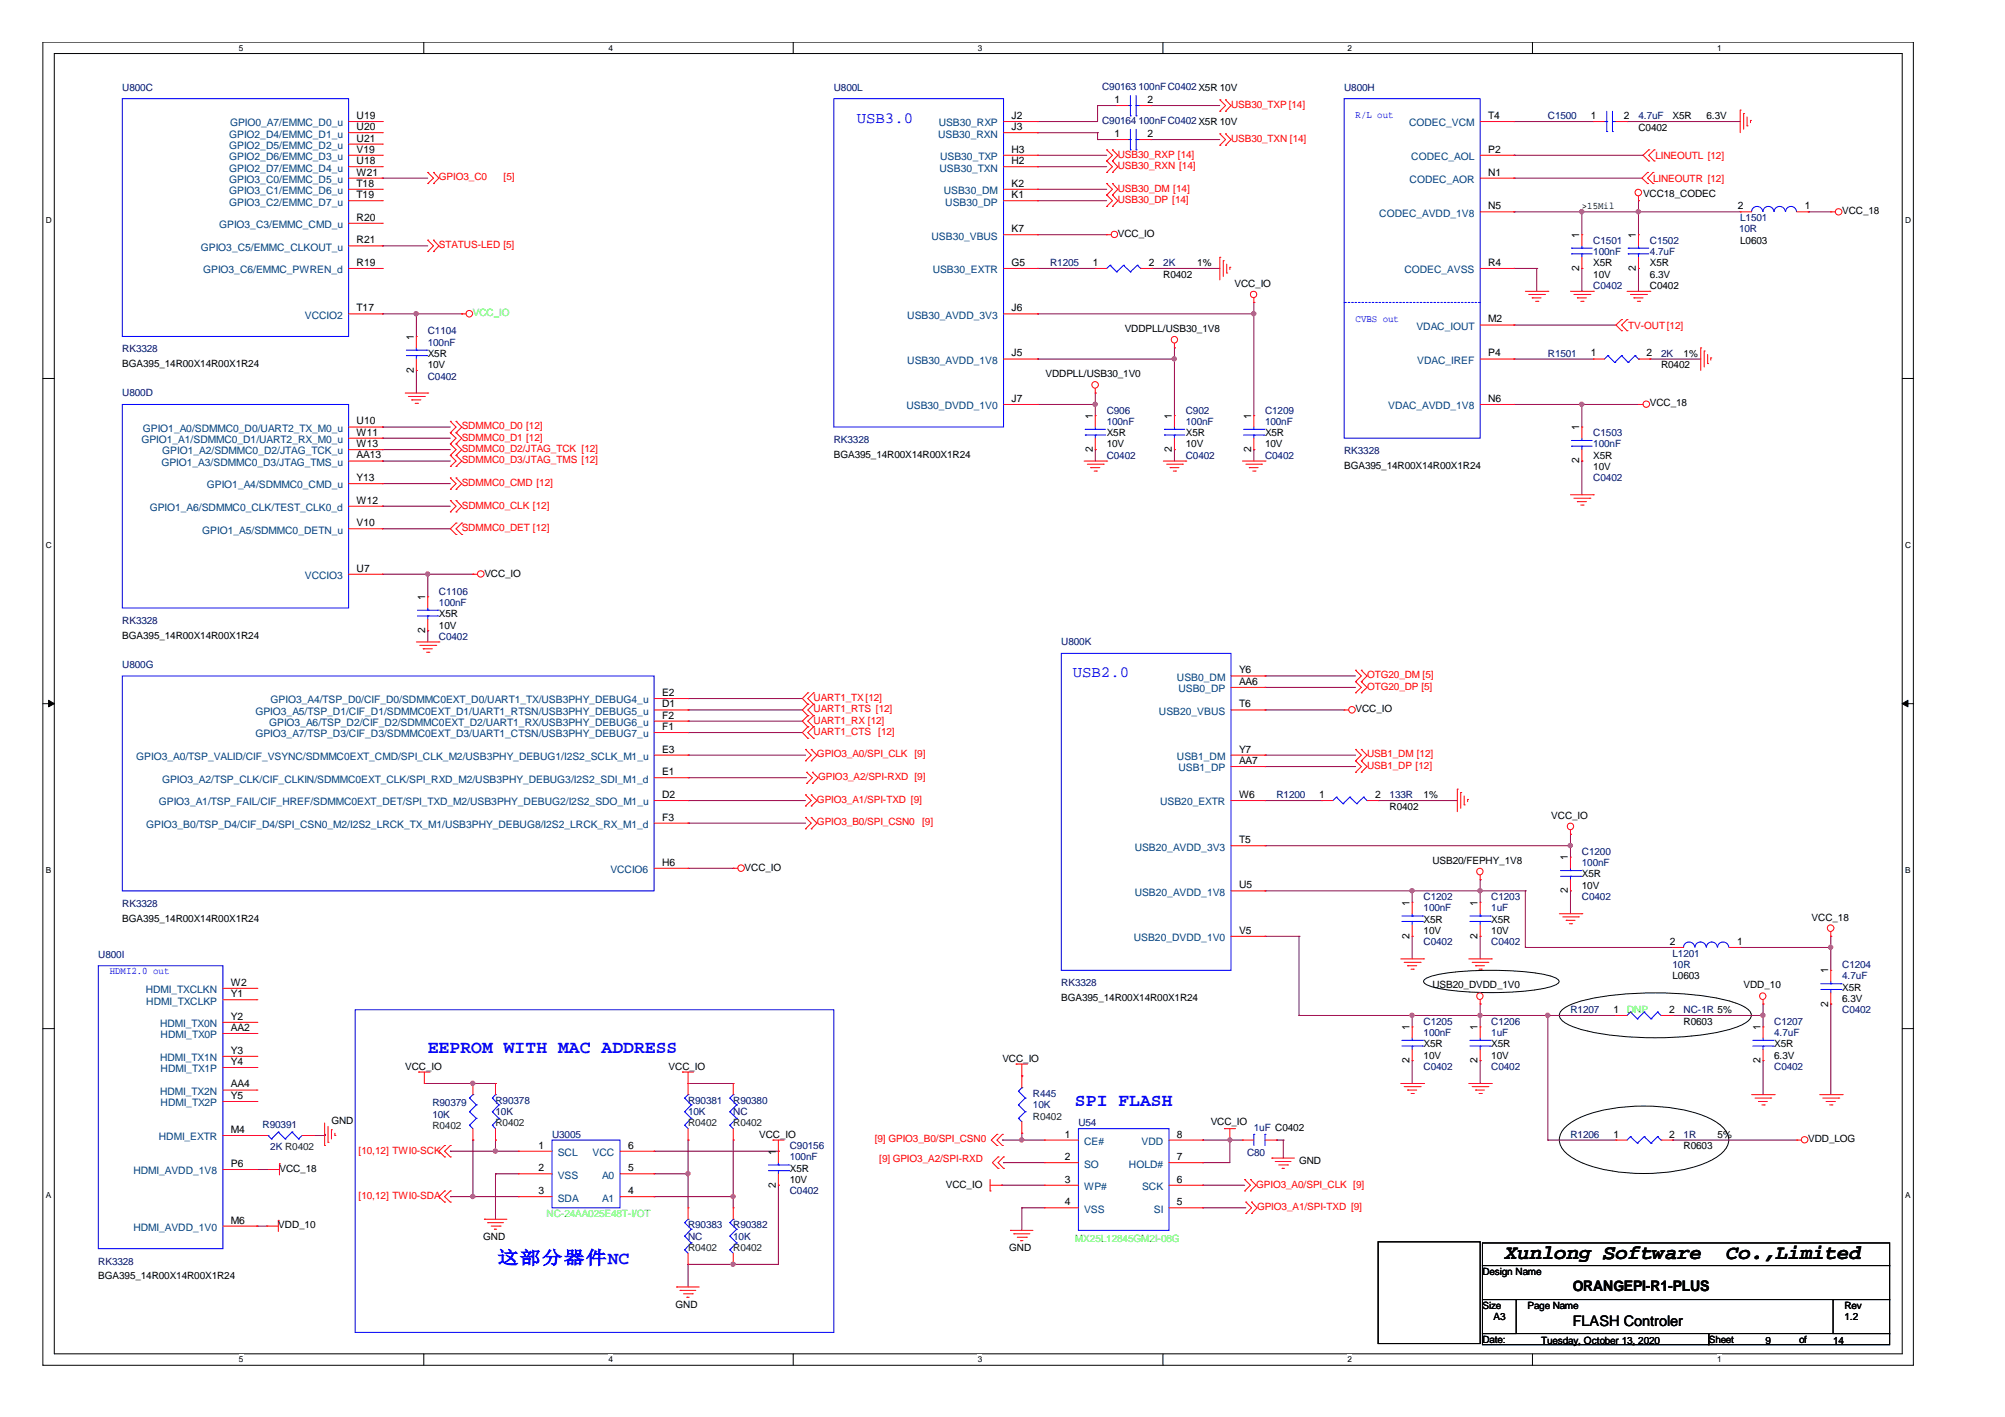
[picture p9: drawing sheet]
<svg xmlns="http://www.w3.org/2000/svg" width="297mm" height="210mm" viewBox="0 0 297 210" stroke-linecap="round" stroke-linejoin="round" font-family="sans-serif">
<defs><g id="words">
<g font-size="3">
<text x="223" y="186.5">Xunlong Software</text>
<text x="255.7" y="186.5">Co.,Limited</text>
</g>
<g font-size="2.7" fill="#00f">
<text x="63.4" y="156">EEPROM WITH MAC ADDRESS</text>
<text x="159.3" y="163.9">SPI FLASH</text>
<text x="73.7" y="187.2">这部分器件NC</text>
</g>
<g font-size="2.3" fill="#00f">
<text x="126.9" y="18.2">USB3.0</text>
<text x="158.9" y="100.3">USB2.0</text>
</g>
<g font-size="2.2">
<text x="233" y="191.2">ORANGEPI-R1-PLUS</text>
<text x="233" y="196.5">FLASH Controler</text>
</g>
<g font-size="1.5" fill="#000080">
<text x="18.1" y="13.5">U800C</text>
<text x="123.5" y="13.5">U800L</text>
<text x="163.3" y="13.3">C90163</text>
<text x="168.7" y="13.3">100nFC0402X5R 10V</text>
<text x="199.1" y="13.5">U800H</text>
<text x="229.3" y="17.7">C1500</text>
<text x="242.7" y="17.7">4.7uF</text>
<text x="163.3" y="18.3">C90164</text>
<text x="168.7" y="18.3">100nFC0402X5R 10V</text>
<text x="257.6" y="34.4">10R</text>
<text x="257.8" y="32.7">L1501</text>
<text x="155.6" y="39.5">R1205</text>
<text x="172.3" y="39.5">2K</text>
<text x="236.1" y="36.1">C1501</text>
<text x="236.1" y="37.8">100nF</text>
<text x="244.4" y="36.1">C1502</text>
<text x="244.4" y="37.8">4.7uF</text>
<text x="236.1" y="42.8">C0402</text>
<text x="18.1" y="52.2">RK3328</text>
<text x="63.4" y="49.5">C1104</text>
<text x="63.4" y="51.2">100nF</text>
<text x="229.3" y="52.9">R1501</text>
<text x="246.1" y="52.9">2K</text>
<text x="18.1" y="58.7">U800D</text>
<text x="63.4" y="56.2">C0402</text>
<text x="123.5" y="65.6">RK3328</text>
<text x="164" y="61.3">C906</text>
<text x="164" y="62.9">100nF</text>
<text x="175.7" y="61.3">C902</text>
<text x="175.7" y="62.9">100nF</text>
<text x="187.4" y="61.3">C1209</text>
<text x="187.4" y="62.9">100nF</text>
<text x="236.1" y="64.6">C1503</text>
<text x="164" y="68">C0402</text>
<text x="175.7" y="68">C0402</text>
<text x="187.4" y="68">C0402</text>
<text x="199.1" y="67.3">RK3328</text>
<text x="236.1" y="66.3">100nF</text>
<text x="236.1" y="71.3">C0402</text>
<text x="65" y="88.1">C1106</text>
<text x="65" y="89.8">100nF</text>
<text x="18.1" y="92.4">RK3328</text>
<text x="65" y="94.8">C0402</text>
<text x="157.2" y="95.6">U800K</text>
<text x="18.1" y="99">U800G</text>
<text x="189.1" y="118.3">R1200</text>
<text x="205.9" y="118.3">133R</text>
<text x="234.4" y="126.6">C1200</text>
<text x="234.4" y="128.3">100nF</text>
<text x="18.1" y="134.3">RK3328</text>
<text x="210.9" y="133.3">C1202</text>
<text x="210.9" y="135">100nF</text>
<text x="220.9" y="133.3">C1203</text>
<text x="220.9" y="135">1uF</text>
<text x="234.4" y="133.3">C0402</text>
<text x="14.6" y="141.9">U800I</text>
<text x="210.9" y="140.1">C0402</text>
<text x="220.9" y="140.1">C0402</text>
<text x="247.8" y="141.7">L1201</text>
<text x="247.8" y="143.4">10R</text>
<text x="272.9" y="143.4">C1204</text>
<text x="157.2" y="146.1">RK3328</text>
<text x="272.9" y="145.1">4.7uF</text>
<text x="210.9" y="151.8">C1205</text>
<text x="210.9" y="153.5">100nF</text>
<text x="220.9" y="151.8">C1206</text>
<text x="220.9" y="153.5">1uF</text>
<text x="232.7" y="150.1">R1207</text>
<text x="249.4" y="150.1">NC-1R 5%</text>
<text x="262.8" y="151.8">C1207</text>
<text x="262.8" y="153.5">4.7uF</text>
<text x="272.9" y="150.1">C0402</text>
<text x="210.9" y="158.5">C0402</text>
<text x="220.9" y="158.5">C0402</text>
<text x="262.8" y="158.5">C0402</text>
<text x="38.9" y="167">R90391</text>
<text x="64.1" y="163.8">R90379</text>
<text x="64.1" y="165.5">10K</text>
<text x="73.4" y="163.5">R90378</text>
<text x="73.4" y="165.2">10K</text>
<text x="101.9" y="163.5">R90381</text>
<text x="101.9" y="165.2">10K</text>
<text x="108.6" y="163.5">R90380</text>
<text x="108.6" y="165.2">NC</text>
<text x="153" y="162.5">R445</text>
<text x="153" y="164.2">10K</text>
<text x="159.8" y="166.8">U54</text>
<text x="185.8" y="167.5">1uF C0402</text>
<text x="40" y="170.4">2K R0402</text>
<text x="81.8" y="168.5">U3005</text>
<text x="117" y="170.2">C90156</text>
<text x="117" y="171.9">100nF</text>
<text x="184.7" y="171.2">C80</text>
<text x="232.7" y="168.5">R1206</text>
<text x="249.4" y="168.5">1R</text>
<text x="117" y="176.9">C0402</text>
<text x="101.9" y="182">R90383</text>
<text x="101.9" y="183.6">NC</text>
<text x="108.6" y="182">R90382</text>
<text x="108.6" y="183.6">10K</text>
<text x="14.6" y="187.3">RK3328</text>
</g>
<g font-size="1.5">
<text x="52.8" y="17.6">U19</text>
<text x="149.9" y="17.6">J2</text>
<text x="165.1" y="15.3">1</text>
<text x="170" y="15.3">2</text>
<text x="220.5" y="17.6">T4</text>
<text x="235.7" y="17.6">1</text>
<text x="240.6" y="17.6">2</text>
<text x="247.8" y="17.7">X5R</text>
<text x="252.8" y="17.7">6.3V</text>
<text x="52.8" y="19.3">U20</text>
<text x="52.8" y="21">U21</text>
<text x="52.8" y="22.6">V19</text>
<text x="149.9" y="19.3">J3</text>
<text x="149.9" y="22.6">H3</text>
<text x="165.1" y="20.3">1</text>
<text x="170" y="20.3">2</text>
<text x="220.5" y="22.6">P2</text>
<text x="242.7" y="19.4">C0402</text>
<text x="52.8" y="24.3">U18</text>
<text x="52.8" y="26">W21</text>
<text x="52.8" y="27.7">T18</text>
<text x="52.8" y="29.4">T19</text>
<text x="149.9" y="24.3">H2</text>
<text x="149.9" y="27.7">K2</text>
<text x="149.9" y="29.4">K1</text>
<text x="220.5" y="26">N1</text>
<text x="243.4" y="29.2">VCC18_CODEC</text>
<text x="52.8" y="32.7">R20</text>
<text x="149.9" y="34.4">K7</text>
<text x="165.6" y="35.1">VCC_IO</text>
<text x="220.5" y="31">N5</text>
<text x="234" y="35.2" transform="rotate(-90 234 35.2)">1</text>
<text x="234.4" y="31">&gt;15Mil</text>
<text x="242.4" y="35.2" transform="rotate(-90 242.4 35.2)">1</text>
<text x="257.5" y="31">2</text>
<text x="267.4" y="31">1</text>
<text x="272.9" y="31.8">VCC_18</text>
<text x="52.8" y="36">R21</text>
<text x="52.8" y="39.4">R19</text>
<text x="149.9" y="39.4">G5</text>
<text x="161.9" y="39.4">1</text>
<text x="170.2" y="39.4">2</text>
<text x="172.3" y="41.1">R0402</text>
<text x="177.4" y="39.5">1%</text>
<text x="220.5" y="39.4">R4</text>
<text x="234" y="40.1" transform="rotate(-90 234 40.1)">2</text>
<text x="236.1" y="39.5">X5R</text>
<text x="236.1" y="41.1">10V</text>
<text x="242.4" y="40.1" transform="rotate(-90 242.4 40.1)">2</text>
<text x="244.4" y="39.5">X5R</text>
<text x="244.4" y="41.1">6.3V</text>
<text x="257.8" y="36.1">L0603</text>
<text x="52.8" y="46.1">T17</text>
<text x="149.9" y="46.1">J6</text>
<text x="182.9" y="42.5">VCC_IO</text>
<text x="220.5" y="47.8">M2</text>
<text x="244.4" y="42.8">C0402</text>
<text x="61.3" y="50.3" transform="rotate(-90 61.3 50.3)">1</text>
<text x="63.4" y="52.9">X5R</text>
<text x="149.9" y="52.8">J5</text>
<text x="166.6" y="49.2">VDDPLL/USB30_1V8</text>
<text x="220.5" y="52.8">P4</text>
<text x="235.7" y="52.8">1</text>
<text x="243.9" y="52.8">2</text>
<text x="249.4" y="52.9">1%</text>
<text x="18.1" y="54.4">BGA395_14R00X14R00X1R24</text>
<text x="61.3" y="55.2" transform="rotate(-90 61.3 55.2)">2</text>
<text x="63.4" y="54.5">10V</text>
<text x="149.9" y="59.5">J7</text>
<text x="154.9" y="55.9">VDDPLL/USB30_1V0</text>
<text x="220.5" y="59.5">N6</text>
<text x="246.1" y="54.5">R0402</text>
<text x="52.8" y="62.9">U10</text>
<text x="52.8" y="64.5">W11</text>
<text x="161.9" y="62.1" transform="rotate(-90 161.9 62.1)">1</text>
<text x="164" y="64.6">X5R</text>
<text x="173.6" y="62.1" transform="rotate(-90 173.6 62.1)">1</text>
<text x="175.7" y="64.6">X5R</text>
<text x="185.4" y="62.1" transform="rotate(-90 185.4 62.1)">1</text>
<text x="187.4" y="64.6">X5R</text>
<text x="234" y="63.7" transform="rotate(-90 234 63.7)">1</text>
<text x="244.4" y="60.1">VCC_18</text>
<text x="52.8" y="71.3">Y13</text>
<text x="52.8" y="66.2">W13</text>
<text x="52.8" y="67.9">AA13</text>
<text x="123.5" y="67.8">BGA395_14R00X14R00X1R24</text>
<text x="161.9" y="66.9" transform="rotate(-90 161.9 66.9)">2</text>
<text x="164" y="66.3">10V</text>
<text x="173.6" y="66.9" transform="rotate(-90 173.6 66.9)">2</text>
<text x="175.7" y="66.3">10V</text>
<text x="185.4" y="66.9" transform="rotate(-90 185.4 66.9)">2</text>
<text x="187.4" y="66.3">10V</text>
<text x="199.1" y="69.5">BGA395_14R00X14R00X1R24</text>
<text x="234" y="68.6" transform="rotate(-90 234 68.6)">2</text>
<text x="236.1" y="68">X5R</text>
<text x="236.1" y="69.7">10V</text>
<text x="52.8" y="74.6">W12</text>
<text x="52.8" y="77.9">V10</text>
<text x="52.8" y="84.7">U7</text>
<text x="63" y="88.9" transform="rotate(-90 63 88.9)">1</text>
<text x="71.8" y="85.4">VCC_IO</text>
<text x="18.1" y="94.6">BGA395_14R00X14R00X1R24</text>
<text x="63" y="93.8" transform="rotate(-90 63 93.8)">2</text>
<text x="65" y="91.4">X5R</text>
<text x="65" y="93.1">10V</text>
<text x="183.6" y="99.8">Y6</text>
<text x="183.6" y="101.4">AA6</text>
<text x="98.1" y="103.1">E2</text>
<text x="98.1" y="104.8">D1</text>
<text x="98.1" y="106.4">F2</text>
<text x="183.6" y="104.8">T6</text>
<text x="200.8" y="105.5">VCC_IO</text>
<text x="98.1" y="108.1">F1</text>
<text x="98.1" y="111.5">E3</text>
<text x="183.6" y="111.5">Y7</text>
<text x="183.6" y="113.2">AA7</text>
<text x="98.1" y="114.8">E1</text>
<text x="98.1" y="118.2">D2</text>
<text x="183.6" y="118.2">W6</text>
<text x="195.5" y="118.2">1</text>
<text x="203.7" y="118.2">2</text>
<text x="205.9" y="119.9">R0402</text>
<text x="210.9" y="118.3">1%</text>
<text x="98.1" y="121.6">F3</text>
<text x="183.6" y="124.9">T5</text>
<text x="229.8" y="121.3">VCC_IO</text>
<text x="98.1" y="128.2">H6</text>
<text x="110.3" y="129">VCC_IO</text>
<text x="183.6" y="131.6">U5</text>
<text x="212.2" y="128">USB20/FEPHY_1V8</text>
<text x="232.3" y="127.4" transform="rotate(-90 232.3 127.4)">1</text>
<text x="234.4" y="130">X5R</text>
<text x="234.4" y="131.7">10V</text>
<text x="18.1" y="136.5">BGA395_14R00X14R00X1R24</text>
<text x="208.8" y="134.2" transform="rotate(-90 208.8 134.2)">1</text>
<text x="210.9" y="136.7">X5R</text>
<text x="218.9" y="134.2" transform="rotate(-90 218.9 134.2)">1</text>
<text x="220.9" y="136.7">X5R</text>
<text x="232.3" y="132.3" transform="rotate(-90 232.3 132.3)">2</text>
<text x="268.4" y="136.4">VCC_18</text>
<text x="183.6" y="138.3">V5</text>
<text x="208.8" y="139" transform="rotate(-90 208.8 139)">2</text>
<text x="210.9" y="138.4">10V</text>
<text x="218.9" y="139" transform="rotate(-90 218.9 139)">2</text>
<text x="220.9" y="138.4">10V</text>
<text x="247.4" y="140">2</text>
<text x="257.3" y="140">1</text>
<text x="34.2" y="146">W2</text>
<text x="34.2" y="147.7">Y1</text>
<text x="157.2" y="148.3">BGA395_14R00X14R00X1R24</text>
<text x="212.2" y="146.4">USB20_DVDD_1V0</text>
<text x="247.8" y="145.1">L0603</text>
<text x="258.3" y="146.4">VDD_10</text>
<text x="270.8" y="149.1" transform="rotate(-90 270.8 149.1)">2</text>
<text x="270.8" y="144.2" transform="rotate(-90 270.8 144.2)">1</text>
<text x="272.9" y="146.7">X5R</text>
<text x="272.9" y="148.4">6.3V</text>
<text x="34.2" y="151.1">Y2</text>
<text x="34.2" y="152.7">AA2</text>
<text x="208.8" y="152.6" transform="rotate(-90 208.8 152.6)">1</text>
<text x="210.9" y="155.1">X5R</text>
<text x="218.9" y="152.6" transform="rotate(-90 218.9 152.6)">1</text>
<text x="220.9" y="155.1">X5R</text>
<text x="239" y="150">1</text>
<text x="247.3" y="150">2</text>
<text x="249.4" y="151.8">R0603</text>
<text x="260.8" y="152.6" transform="rotate(-90 260.8 152.6)">1</text>
<text x="262.8" y="155.1">X5R</text>
<text x="34.2" y="156.1">Y3</text>
<text x="34.2" y="161.1">AA4</text>
<text x="34.2" y="157.7">Y4</text>
<text x="60" y="158.5">VCC_IO</text>
<text x="99.1" y="158.5">VCC_IO</text>
<text x="148.5" y="157.3">VCC_IO</text>
<text x="208.8" y="157.5" transform="rotate(-90 208.8 157.5)">2</text>
<text x="210.9" y="156.8">10V</text>
<text x="218.9" y="157.5" transform="rotate(-90 218.9 157.5)">2</text>
<text x="220.9" y="156.8">10V</text>
<text x="260.8" y="157.5" transform="rotate(-90 260.8 157.5)">2</text>
<text x="262.8" y="156.8">6.3V</text>
<text x="34.2" y="167.8">M4</text>
<text x="34.2" y="162.8">Y5</text>
<text x="49.1" y="166.5">GND</text>
<text x="179.4" y="166.7">VCC_IO</text>
<text x="34.2" y="172.9">P6</text>
<text x="41.4" y="173.6">VCC_18</text>
<text x="79.8" y="170.2">1</text>
<text x="79.8" y="173.5">2</text>
<text x="93" y="173.5">5</text>
<text x="93" y="170.2">6</text>
<text x="112.5" y="168.5">VCC_IO</text>
<text x="114.9" y="171" transform="rotate(-90 114.9 171)">1</text>
<text x="117" y="173.6">X5R</text>
<text x="157.7" y="168.5">1</text>
<text x="157.7" y="171.8">2</text>
<text x="174.4" y="171.8">7</text>
<text x="174.4" y="168.5">8</text>
<text x="192.4" y="172.4">GND</text>
<text x="239" y="168.5">1</text>
<text x="247.3" y="168.5">2</text>
<text x="249.4" y="170.2">R0603</text>
<text x="254.5" y="168.5">5%</text>
<text x="267.9" y="169.2">VDD_LOG</text>
<text x="79.8" y="176.9">3</text>
<text x="93" y="176.9">4</text>
<text x="114.9" y="175.9" transform="rotate(-90 114.9 175.9)">2</text>
<text x="117" y="175.2">10V</text>
<text x="140.1" y="175.9">VCC_IO</text>
<text x="157.7" y="175.2">3</text>
<text x="157.7" y="178.5">4</text>
<text x="174.4" y="178.5">5</text>
<text x="174.4" y="175.2">6</text>
<text x="34.2" y="181.2">M6</text>
<text x="41.2" y="182">VDD_10</text>
<text x="71.6" y="183.6">GND</text>
<text x="149.5" y="185.3">GND</text>
<text x="14.6" y="189.5">BGA395_14R00X14R00X1R24</text>
<text x="219.6" y="188.8">Design Name</text>
<text x="100.1" y="193.7">GND</text>
<text x="219.6" y="193.9">Size</text>
<text x="221.3" y="195.6">A3</text>
<text x="226.3" y="193.9">Page Name</text>
<text x="273.3" y="195.6">1.2</text>
<text x="273.3" y="193.9">Rev</text>
<text x="219.6" y="198.9">Date:</text>
<text x="228.3" y="199.1">Tuesday, October 13, 2020</text>
<text x="253.2" y="198.9">Sheet</text>
<text x="261.5" y="199.1">9</text>
<text x="266.5" y="198.9">of</text>
<text x="271.6" y="199.1">14</text>
</g>
<g font-size="1.5" fill="#f00">
<text x="182.4" y="16">USB30_TXP [14]</text>
<text x="165.6" y="23.4">USB30_RXP [14]</text>
<text x="182.4" y="21">USB30_TXN [14]</text>
<text x="245.2" y="23.6">LINEOUTL [12]</text>
<text x="65" y="26.7">GPIO3_C0</text>
<text x="74.6" y="26.7">[5]</text>
<text x="165.6" y="28.4">USB30_DM [14]</text>
<text x="165.6" y="25">USB30_RXN [14]</text>
<text x="244.9" y="26.9">LINEOUTR [12]</text>
<text x="165.6" y="30.1">USB30_DP [14]</text>
<text x="65" y="36.8">STATUS-LED [5]</text>
<text x="241.2" y="48.7">TV-OUT[12]</text>
<text x="68.4" y="65.3">SDMMC0_D1 [12]</text>
<text x="68.4" y="63.6">SDMMC0_D0 [12]</text>
<text x="68.4" y="72">SDMMC0_CMD [12]</text>
<text x="68.4" y="66.9">SDMMC0_D2/JTAG_TCK [12]</text>
<text x="68.4" y="68.6">SDMMC0_D3/JTAG_TMS [12]</text>
<text x="68.4" y="75.3">SDMMC0_CLK [12]</text>
<text x="68.4" y="78.7">SDMMC0_DET [12]</text>
<text x="202.5" y="100.5">OTG20_DM [5]</text>
<text x="120.5" y="103.8">UART1_TX[12]</text>
<text x="120.5" y="107.2">UART1_RX [12]</text>
<text x="120.5" y="105.5">UART1_RTS [12]</text>
<text x="202.5" y="102.2">OTG20_DP [5]</text>
<text x="120.5" y="108.9">UART1_CTS</text>
<text x="121" y="112.2">GPIO3_A0/SPI_CLK [9]</text>
<text x="130.1" y="108.9">[12]</text>
<text x="202.5" y="112.2">USB1_DM [12]</text>
<text x="202.5" y="113.9">USB1_DP [12]</text>
<text x="121" y="118.9">GPIO3_A1/SPI-TXD [9]</text>
<text x="121.2" y="115.6">GPIO3_A2/SPI-RXD [9]</text>
<text x="121" y="122.3">GPIO3_B0/SPI_CSN0</text>
<text x="136.6" y="122.3">[9]</text>
<text x="53.1" y="170.9">[10,12] TWI0-SCK</text>
<text x="129.6" y="169.2">[9] GPIO3_B0/SPI_CSN0</text>
<text x="130.3" y="172.1">[9] GPIO3_A2/SPI-RXD</text>
<text x="53.1" y="177.6">[10,12] TWI0-SDA</text>
<text x="186.1" y="175.9">GPIO3_A0/SPI_CLK [9]</text>
<text x="186.2" y="179.3">GPIO3_A1/SPI-TXD [9]</text>
</g>
<g font-size="1.5" fill="#00f">
<text x="200.8" y="17.5">R/L out</text>
<text x="200.8" y="47.7">CVBS out</text>
<text x="16.3" y="144.3">HDMI2.0 out</text>
</g>
<g font-size="1.5" fill="#004080">
<text x="34" y="20.4">GPIO2_D4/EMMC_D1_u</text>
<text x="34" y="22.1">GPIO2_D5/EMMC_D2_u</text>
<text x="34" y="23.7">GPIO2_D6/EMMC_D3_u</text>
<text x="34.1" y="18.7">GPIO0_A7/EMMC_D0_u</text>
<text x="139" y="20.4">USB30_RXN</text>
<text x="139.1" y="18.7">USB30_RXP</text>
<text x="139.3" y="23.7">USB30_TXP</text>
<text x="208.7" y="18.7">CODEC_VCM</text>
<text x="209.1" y="23.7">CODEC_AOL</text>
<text x="34" y="25.4">GPIO2_D7/EMMC_D4_u</text>
<text x="34" y="27.1">GPIO3_C0/EMMC_D5_u</text>
<text x="34" y="28.8">GPIO3_C1/EMMC_D6_u</text>
<text x="139.2" y="25.4">USB30_TXN</text>
<text x="139.8" y="28.8">USB30_DM</text>
<text x="208.8" y="27.1">CODEC_AOR</text>
<text x="32.5" y="33.8">GPIO3_C3/EMMC_CMD_u</text>
<text x="34" y="30.5">GPIO3_C2/EMMC_D7_u</text>
<text x="138" y="35.5">USB30_VBUS</text>
<text x="140" y="30.5">USB30_DP</text>
<text x="204.3" y="32.1">CODEC_AVDD_1V8</text>
<text x="29.8" y="37.1">GPIO3_C5/EMMC_CLKOUT_u</text>
<text x="30.1" y="40.5">GPIO3_C6/EMMC_PWREN_d</text>
<text x="138.2" y="40.5">USB30_EXTR</text>
<text x="208.1" y="40.5">CODEC_AVSS</text>
<text x="45.2" y="47.2">VCCIO2</text>
<text x="134.4" y="47.2">USB30_AVDD_3V3</text>
<text x="134.4" y="53.9">USB30_AVDD_1V8</text>
<text x="209.8" y="48.9">VDAC_IOUT</text>
<text x="210" y="53.9">VDAC_IREF</text>
<text x="21" y="65.6">GPIO1_A1/SDMMC0_D1/UART2_RX_M0_u</text>
<text x="21.2" y="64">GPIO1_A0/SDMMC0_D0/UART2_TX_M0_u</text>
<text x="134.3" y="60.6">USB30_DVDD_1V0</text>
<text x="205.7" y="60.6">VDAC_AVDD_1V8</text>
<text x="23.9" y="69">GPIO1_A3/SDMMC0_D3/JTAG_TMS_u</text>
<text x="24" y="67.3">GPIO1_A2/SDMMC0_D2/JTAG_TCK_u</text>
<text x="22.2" y="75.7">GPIO1_A6/SDMMC0_CLK/TEST_CLK0_d</text>
<text x="30.6" y="72.4">GPIO1_A4/SDMMC0_CMD_u</text>
<text x="30" y="79.1">GPIO1_A5/SDMMC0_DETN_u</text>
<text x="45.2" y="85.8">VCCIO3</text>
<text x="174.4" y="100.9">USB0_DM</text>
<text x="37.8" y="105.9">GPIO3_A5/TSP_D1/CIF_D1/SDMMC0EXT_D1/UART1_RTSN/USB3PHY_DEBUG5_u</text>
<text x="39.9" y="107.5">GPIO3_A6/TSP_D2/CIF_D2/SDMMC0EXT_D2/UART1_RX/USB3PHY_DEBUG6_u</text>
<text x="40.1" y="104.2">GPIO3_A4/TSP_D0/CIF_D0/SDMMC0EXT_D0/UART1_TX/USB3PHY_DEBUG4_u</text>
<text x="171.7" y="105.9">USB20_VBUS</text>
<text x="174.6" y="102.5">USB0_DP</text>
<text x="20.2" y="112.6">GPIO3_A0/TSP_VALID/CIF_VSYNC/SDMMC0EXT_CMD/SPI_CLK_M2/USB3PHY_DEBUG1/I2S2_SCLK_M1_u</text>
<text x="37.8" y="109.2">GPIO3_A7/TSP_D3/CIF_D3/SDMMC0EXT_D3/UART1_CTSN/USB3PHY_DEBUG7_u</text>
<text x="174.4" y="112.6">USB1_DM</text>
<text x="23.5" y="119.3">GPIO3_A1/TSP_FAIL/CIF_HREF/SDMMC0EXT_DET/SPI_TXD_M2/USB3PHY_DEBUG2/I2S2_SDO_M1_u</text>
<text x="24" y="115.9">GPIO3_A2/TSP_CLK/CIF_CLKIN/SDMMC0EXT_CLK/SPI_RXD_M2/USB3PHY_DEBUG3/I2S2_SDI_M1_d</text>
<text x="171.9" y="119.3">USB20_EXTR</text>
<text x="174.6" y="114.3">USB1_DP</text>
<text x="21.7" y="122.7">GPIO3_B0/TSP_D4/CIF_D4/SPI_CSN0_M2/I2S2_LRCK_TX_M1/USB3PHY_DEBUG8/I2S2_LRCK_RX_M1_d</text>
<text x="168.1" y="126">USB20_AVDD_3V3</text>
<text x="90.4" y="129.3">VCCIO6</text>
<text x="168.1" y="132.7">USB20_AVDD_1V8</text>
<text x="168" y="139.4">USB20_DVDD_1V0</text>
<text x="21.6" y="147.1">HDMI_TXCLKN</text>
<text x="21.7" y="148.8">HDMI_TXCLKP</text>
<text x="23.7" y="152.2">HDMI_TX0N</text>
<text x="23.8" y="153.8">HDMI_TX0P</text>
<text x="23.7" y="157.2">HDMI_TX1N</text>
<text x="23.8" y="158.8">HDMI_TX1P</text>
<text x="23.7" y="162.2">HDMI_TX2N</text>
<text x="23.8" y="163.9">HDMI_TX2P</text>
<text x="19.8" y="174">HDMI_AVDD_1V8</text>
<text x="23.5" y="168.9">HDMI_EXTR</text>
<text x="82.6" y="171.3">SCL</text>
<text x="87.8" y="171.3">VCC</text>
<text x="160.6" y="169.6">CE#</text>
<text x="160.6" y="172.9">SO</text>
<text x="167.3" y="172.9">HOLD#</text>
<text x="169.1" y="169.6">VDD</text>
<text x="82.6" y="174.6">VSS</text>
<text x="82.6" y="178">SDA</text>
<text x="89.2" y="178">A1</text>
<text x="89.2" y="174.6">A0</text>
<text x="160.6" y="176.3">WP#</text>
<text x="160.6" y="179.6">VSS</text>
<text x="169.2" y="176.3">SCK</text>
<text x="170.9" y="179.6">SI</text>
<text x="19.8" y="182.3">HDMI_AVDD_1V0</text>
</g>
<g font-size="1.5" fill="#0f0">
<text x="70.1" y="46.8">VCC_IO</text>
<text x="241" y="150.1">DNP</text>
<text x="81" y="180.3">NC-24AA025E48T-I/OT</text>
<text x="159.3" y="184">MX25L12845GM2I-08G</text>
</g>
<g font-size="1.5" fill="#008000">
<text x="64.1" y="167.2">R0402</text>
<text x="73.4" y="166.8">R0402</text>
<text x="101.9" y="166.8">R0402</text>
<text x="108.6" y="166.8">R0402</text>
<text x="153" y="165.9">R0402</text>
<text x="101.9" y="185.3">R0402</text>
<text x="108.6" y="185.3">R0402</text>
</g>
<g font-size="1.2">
<text x="35.4" y="7.5">5</text>
<text x="90.1" y="7.5">4</text>
<text x="144.9" y="7.5">3</text>
<text x="199.6" y="7.5">2</text>
<text x="254.4" y="7.5">1</text>
<text x="6.8" y="33.1">D</text>
<text x="282.2" y="33.1">D</text>
<text x="6.8" y="81.2">C</text>
<text x="282.2" y="81.2">C</text>
<text x="6.8" y="129.4">B</text>
<text x="282.2" y="129.4">B</text>
<text x="6.8" y="177.5">A</text>
<text x="282.2" y="177.5">A</text>
<text x="35.4" y="201.8">5</text>
<text x="90.1" y="201.8">4</text>
<text x="144.9" y="201.8">3</text>
<text x="199.6" y="201.8">2</text>
<text x="254.4" y="201.8">1</text>
</g>
</g></defs>
<path d="M6.3 6.2h277.2v196h-277.2zM8 7.9h273.8v192.6h-273.8z" fill="none" stroke="#000" stroke-width=".15"/>
<g fill="#fff">
<path d="M35.4 6.4h.6v1.4h-.6z"/>
<path d="M35.4 200.7h.6v1.4h-.6z"/>
</g>
<path d="M62.8 6.2v1.7M62.8 200.5v1.7" fill="none" stroke="#000" stroke-width=".15"/>
<g fill="#fff">
<path d="M90.1 6.4h.7v1.4h-.7z"/>
<path d="M90.1 200.7h.7v1.4h-.7z"/>
</g>
<path d="M117.5 6.2v1.7M117.5 200.5v1.7" fill="none" stroke="#000" stroke-width=".15"/>
<g fill="#fff">
<path d="M144.9 6.4h.6v1.4h-.6z"/>
<path d="M144.9 200.7h.6v1.4h-.6z"/>
</g>
<path d="M172.3 6.2v1.7M172.3 200.5v1.7" fill="none" stroke="#000" stroke-width=".15"/>
<g fill="#fff">
<path d="M199.6 6.4h.7v1.4h-.7z"/>
<path d="M199.6 200.7h.7v1.4h-.7z"/>
</g>
<path d="M227 6.2v1.7M227 200.5v1.7" fill="none" stroke="#000" stroke-width=".15"/>
<g fill="#fff">
<path d="M254.4 6.4h.6v1.4h-.6z"/>
<path d="M254.4 200.7h.6v1.4h-.6z"/>
<path d="M6.8 31.9h.8v1.4h-.8z"/>
<path d="M282.2 31.9h.9v1.4h-.9z"/>
<path d="M6.8 80.1h.8v1.4h-.8z"/>
<path d="M282.2 80.1h.9v1.4h-.9z"/>
</g>
<path d="M6.3 56.1h1.7M281.8 56.1h1.7" fill="none" stroke="#000" stroke-width=".15"/>
<g fill="#fff">
<path d="M6.8 128.2h.7v1.4h-.7z"/>
<path d="M282.2 128.2h.8v1.4h-.8z"/>
</g>
<path d="M6.3 104.2h1.7M281.8 104.2h1.7" fill="none" stroke="#000" stroke-width=".15"/>
<g fill="#000" stroke="#000" stroke-width=".15">
<path d="M7.2 103.7l.8 .5-.8 .5z" fill-rule="evenodd"/>
<path d="M281.8 104.2l.9-.5v1z" fill-rule="evenodd"/>
</g>
<g fill="#fff">
<path d="M6.8 176.4h.7v1.4h-.7z"/>
<path d="M282.2 176.4h.8v1.4h-.8z"/>
</g>
<path d="M6.3 152.4h1.7M211 145.1a6.1 6.1 0 0 1 2.8-.9 51 51 0 0 1 15.2 .2l1.5 .5 .3 .2 .2 .3-.2 .2a12 12 0 0 1-5.3 1.2 44 44 0 0 1-13.5-.7l-1-.5-.1-.2zM231.4 149.6a12.4 12.4 0 0 1 5.7-1.9 52.7 52.7 0 0 1 18.8 .5 8 8 0 0 1 3.1 1.4 .98 .98 0 0 1 0 1.6 12.5 12.5 0 0 1-5.6 1.9 51.6 51.6 0 0 1-18.8-.5 7.9 7.9 0 0 1-3.2-1.4 .98 .98 0 0 1 0-1.6zM281.8 152.4h1.7M232 166.9a13.3 13.3 0 0 1 6.7-2.7 28.5 28.5 0 0 1 13.7 1.1 6.1 6.1 0 0 1 3.6 2.9 2.44 2.44 0 0 1-.9 2.6 13.5 13.5 0 0 1-6.7 2.6 28.1 28.1 0 0 1-13.7-1 6.1 6.1 0 0 1-3.6-2.9 2.46 2.46 0 0 1 .9-2.6zM204.2 184h15.1v15h-15.1zM219.6 184.1h60.4v3.4h-60.4zM219.6 187.5h60.4v5h-60.4zM219.6 192.5h5v5h-5zM219.6 197.5h33.6v1.7h-33.6zM253.2 197.5h26.8v1.7h-26.8zM271.6 192.5h8.4v5h-8.4z" fill="none" stroke="#000" stroke-width=".15"/>
<g fill="none" stroke="#00f" stroke-width=".15">
<path d="M18.1 14.6h33.5v35.2h-33.5zM123.5 14.6h25.2v48.7h-25.2zM167.1 15.6h.4M167.5 15.6h.1M167.5 17.2h.1M167.5 14.2v3M167.5 19.1v3.1M168.3 17.2h.1M168.3 15.6h.1M168.3 14.2v3M168.3 19.1v3.1M168.3 15.6h.5"/>
<path d="M199.1 14.6h20.2v50.3h-20.2zM237.7 18h.3M238 18h.1M238 19.5h.1M238 16.5v3M238.9 19.5h.1M238.9 18h.1M238.9 18h.5M238.9 16.5v3M164.5 39.3h.1M164.5 39.3l-.5 .5M164.5 39.3l.9 1"/>
<path d="M166.5 39.3h.1M166.5 39.3l-1.1 1M166.5 39.3l1 1M167.1 20.7h.4M167.5 20.7h.1M167.5 22.2h.1M168.3 22.2h.1M168.3 20.7h.1M168.3 20.7h.5M168.5 39.3h.1M168.5 39.3l-1 1M168.5 39.3l.5 .5"/>
<path d="M169 39.8h.1M232.8 37.6h.1M232.8 36.8h.1M232.8 37.6h3.1M232.8 36.8h3.1M234.4 36.8h.1M234.4 37.6h.1M234.4 36.4v.4M234.4 37.6v.5M241.2 37.6h.1M241.2 36.8h.1M241.2 37.6h3.1"/>
<path d="M241.2 36.8h3.1M242.7 36.8h.1M242.7 37.6h.1M242.7 36.4v.4M242.7 37.6v.5M259.5 31.3a.83 .83 0 0 1 .8-.7 .83 .83 0 0 1 .9 .7M261.2 31.3a.81 .81 0 0 1 .8-.7 .81 .81 0 0 1 .8 .7M262.8 31.3a.83 .83 0 0 1 .9-.7 .83 .83 0 0 1 .8 .7M264.5 31.3a.81 .81 0 0 1 .8-.7 .81 .81 0 0 1 .8 .7M18.1 59.9h33.5v30.2h-33.5zM60.2 52.7h3M60.2 51.9h3"/>
<path d="M61.7 51.9h.1M61.7 52.7h.1M61.7 51.5v.4M61.7 52.7v.5M63.2 52.7h.1M63.2 51.9h.1M165.4 40.3h.1M167.5 40.3h.1M238.2 52.7h.1M238.2 52.7l-.5 .5M238.2 52.7l1 1M239.2 53.7h.1"/>
<path d="M240.2 52.7h.1M240.2 52.7l-1 1M240.2 52.7l1 1M241.2 53.7h.1M242.2 52.7h.1M242.2 52.7l-1 1M242.2 52.7l.5 .5M242.7 53.2h.1M160.8 64.4h.1M160.8 63.6h.1M160.8 64.4h3M160.8 63.6h3"/>
<path d="M162.3 63.6h.1M162.3 64.4h.1M162.3 63.3v.3M162.3 64.4v.5M172.5 64.4h.1M172.5 63.6h.1M172.5 64.4h3M172.5 63.6h3M174 63.6h.1M174 64.4h.1M174 63.3v.3M174 64.4v.5"/>
<path d="M184.2 64.4h3M184.2 63.6h3M185.8 63.6h.1M185.8 64.4h.1M185.8 63.3v.3M185.8 64.4v.5M187.2 64.4h.1M187.2 63.6h.1M232.8 66.1h.1M232.8 65.2h.1M232.8 66.1h3.1M232.8 65.2h3.1"/>
<path d="M234.4 65.2h.1M234.4 66.1h.1M234.4 64.9v.3M234.4 66.1v.5M61.8 91.2h3.1M61.8 90.4h3.1M63.4 90.4h.1M63.4 91.2h.1M63.4 90.1v.3M63.4 91.2v.6M64.9 91.2h.1M64.9 90.4h.1"/>
<path d="M157.2 96.8h25.2v46.9h-25.2zM18.1 100.1h78.8v31.9h-78.8zM198 118.1h.1M198 118.1l-.5 .5M198 118.1l1 1M199 119.1h.1M200 118.1h.1M200 118.1l-1 1M200 118.1l1 1M201 119.1h.1M202 118.1h.1M202 118.1l-1 1"/>
<path d="M202 118.1l.5 .5M202.5 118.6h.1M207.7 136.5h3M207.7 135.7h3M209.2 135.7h.1M209.2 136.5h.1M209.2 135.4v.3M209.2 136.5v.5M210.7 136.5h.1M210.7 135.7h.1M217.8 136.5h3M217.8 135.7h3"/>
<path d="M219.3 135.7h.1M219.3 136.5h.1M219.3 135.4v.3M219.3 136.5v.5M220.8 136.5h.1M220.8 135.7h.1M231.2 129.8h3M231.2 129h3M232.7 129h.1M232.7 129.8h.1M232.7 128.6v.4M232.7 129.8v.5"/>
<path d="M234.2 129.8h.1M234.2 129h.1M14.6 143.1h18.4v41.9h-18.4zM52.6 149.6h70.9v47.8h-70.9zM207.7 155h3M207.7 154.1h3M209.2 154.1h.1M209.2 155h.1M209.2 153.8v.3M209.2 155v.5M210.7 155h.1M210.7 154.1h.1"/>
<path d="M217.8 155h3M217.8 154.1h3M219.3 154.1h.1M219.3 155h.1M219.3 153.8v.3M219.3 155v.5M220.8 155h.1M220.8 154.1h.1M241.6 149.9h.1M241.6 149.9l-.6 .5M241.6 149.9l1 1M242.6 150.9h.1"/>
<path d="M243.6 149.9h.1M243.6 149.9l-1 1M243.6 149.9l1 1M244.6 150.9h.1M245.6 149.9h.1M245.6 149.9l-1 1M245.6 149.9l.5 .5M246.1 150.4h.1M249.4 140.3a.83 .83 0 0 1 .9-.8 .83 .83 0 0 1 .8 .8M251.1 140.3a.83 .83 0 0 1 .8-.8 .83 .83 0 0 1 .9 .8M252.8 140.3a.81 .81 0 0 1 .8-.8 .81 .81 0 0 1 .8 .8M254.5 140.3a.83 .83 0 0 1 .8-.8 .83 .83 0 0 1 .8 .8"/>
<path d="M259.7 155h3M259.7 154.1h3M261.2 154.1h.1M261.2 155h.1M261.2 153.8v.3M261.2 155v.5M262.7 155h.1M262.7 154.1h.1M269.7 146.6h3.1M269.7 145.7h3.1M271.2 145.7h.1M271.2 146.6h.1"/>
<path d="M271.2 145.4v.3M271.2 146.6v.5M272.8 146.6h.1M272.8 145.7h.1M39.7 168.2h.1M39.7 168.2l.5 .5M40.2 168.7h.1M41.2 167.7h.1M41.2 167.7l1 1M41.2 167.7l-1 1M42.2 168.7h.1M43.3 167.7h.1"/>
<path d="M43.3 167.7l.9 1M43.3 167.7l-1.1 1M44.2 168.7h.1M44.7 168.2l-.5 .5M69.6 166.7h.1M69.6 164.7h.1M69.6 162.7h.1M69.6 166.7l.5 .5M69.6 164.7l1 1M69.6 162.7l1 1M70.1 162.2h.1M70.1 162.2l-.5 .5"/>
<path d="M70.6 165.7h.1M70.6 163.7h.1M70.6 165.7l-1 1M70.6 163.7l-1 1M72.9 166.7h.1M72.9 164.7h.1M72.9 162.7h.1M72.9 166.7l.5 .5M72.9 164.7l1 1M72.9 162.7l1 1M73.4 162.2h.1M73.4 162.2l-.5 .5"/>
<path d="M73.9 165.7h.1M73.9 163.7h.1M73.9 165.7l-1 1M73.9 163.7l-1 1M81.8 168.9h10.1v10h-10.1zM101.4 166.7h.1M101.4 164.7h.1M101.4 162.7h.1M101.4 166.7l.5 .5M101.4 164.7l1 1M101.4 162.7l1 1M101.9 162.2h.1"/>
<path d="M101.9 162.2l-.5 .5M102.4 165.7h.1M102.4 163.7h.1M102.4 165.7l-1 1M102.4 163.7l-1 1M108.1 166.7h.1M108.1 164.7h.1M108.1 162.7h.1M108.1 166.7l.5 .5M108.1 164.7l1 1M108.1 162.7l1 1M108.6 162.2h.1"/>
<path d="M108.6 162.2l-.5 .5M109.1 165.7h.1M109.1 163.7h.1M109.1 165.7l-1 1M109.1 163.7l-1 1M113.8 173.4h3M113.8 172.6h3M115.3 172.6h.1M115.3 173.4h.1M115.3 172.2v.4M115.3 173.4v.5M116.8 173.4h.1"/>
<path d="M116.8 172.6h.1M150.9 165.7h.1M150.9 163.7h.1M150.9 161.6h.1M150.9 165.7l.5 .5M150.9 163.7l1 1M150.9 161.6l1 1.1M151.4 161.1h.1M151.4 161.1l-.5 .5M151.9 164.7h.1M151.9 162.7h.1M151.9 164.7l-1 1"/>
<path d="M151.9 162.7l-1 1M159.8 167.2h13.4v15.1h-13.4zM185.8 168h.1M185.8 168v1.7M187.4 168h.1M187.4 168v1.7M241.6 168.4h.1M241.6 168.4l-.6 .5M241.6 168.4l1 .9M242.6 169.3h.1M243.6 168.4h.1M243.6 168.4l-1 .9"/>
<path d="M243.6 168.4l1 .9M244.6 169.3h.1M245.6 168.4h.1M245.6 168.4l-1 .9M245.6 168.4l.5 .5M246.1 168.9h.1M101.4 185.1h.1M101.4 183.1h.1M101.4 181.1h.1M101.4 185.1l.5 .5M101.4 183.1l1 1M101.4 181.1l1 1"/>
<path d="M101.9 180.6h.1M101.9 180.6l-.5 .5M102.4 184.1h.1M102.4 182.1h.1M102.4 184.1l-1 1M102.4 182.1l-1 1M108.1 185.1h.1M108.1 183.1h.1M108.1 181.1h.1M108.1 185.1l.5 .5M108.1 183.1l1 1M108.1 181.1l1 1"/>
<path d="M108.6 180.6h.1M108.6 180.6l-.5 .5M109.1 184.1h.1M109.1 182.1h.1M109.1 184.1l-1 1M109.1 182.1l-1 1"/>
</g>
<g fill="none" stroke="#800040" stroke-width=".15">
<path d="M153.7 18h.1M153.7 19.7h.1M153.7 19.7h8.9M162.6 15.6h.1M162.6 19.7h.1M162.6 15.6v2.4h-8.9M162.6 19.7v1M162.6 15.6h2.8M170.5 15.6h.1M170.5 15.6h10.2M224.3 18h.1M224.3 18h11.8"/>
<path d="M241 18h.1M241 18h16.8M56.6 36.4h.1M56.6 26.4h.1M56.6 36.4h6.8M56.6 26.4h6.8M153.7 39.8h.1M153.7 28h.1M153.7 29.7h.1M153.7 34.8h.1M153.7 24.7h.1M153.7 23h.1"/>
<path d="M153.7 39.8h8.6M153.7 28h10.3M153.7 29.7h10.3M153.7 34.8h10.3M153.7 24.7h10.3M153.7 23h10.3M162.6 20.7h.1M162.6 20.7h2.8M170.5 20.7h.1M170.5 20.7h10.2M170.6 39.8h.1M170.6 39.8h10.1"/>
<path d="M224.3 31.4h.1M224.3 39.8h.1M224.3 26.4h.1M224.3 23h.1M224.3 31.4h33.5M224.3 39.8h3.4M224.3 23h19.1M224.3 26.4h18.9M227.7 39.8h.1M227.7 39.8v3.4M234.4 31.4h.1M234.4 39.8h.1"/>
<path d="M234.4 31.4v3.4M234.4 39.8v3.4M242.7 31.4h.1M242.7 39.8h.1M242.7 29.7h.1M242.7 29.7v5.1M242.7 39.8v3.4M267.9 31.4h.1M267.9 31.4h3.3M56.6 46.5h.1M56.6 46.5h11.8M61.7 46.5h.1"/>
<path d="M61.7 54.9h.1M61.7 46.5v3.3M61.7 54.9v3.3M68.4 46.5h.1M153.7 59.9h.1M153.7 53.2h.1M153.7 46.5h.1M153.7 46.5h32.1M153.7 53.2h20.3M153.7 59.9h8.6M162.3 59.9h.1M162.3 58.2h.1"/>
<path d="M162.3 58.2v3.4M174 51.5h.1M174 53.2h.1M174 51.5v10.1M185.8 46.5h.1M185.8 44.8h.1M185.8 44.8v16.8M224.3 53.2h.1M224.3 59.9h.1M224.3 48.1h.1M224.3 53.2h11.8M224.3 59.9h18.4"/>
<path d="M224.3 48.1h15.1M234.4 59.9h.1M234.4 59.9v3.4M244.4 53.2h.1M244.4 53.2h7.6M56.6 75h.1M56.6 71.6h.1M56.6 78.3h.1M56.6 68.3h.1M56.6 66.6h.1M56.6 64.9h.1M56.6 63.3h.1"/>
<path d="M56.6 75h10.1M56.6 71.6h10.1M56.6 78.3h10.1M56.6 68.3h10.1M56.6 66.6h10.1M56.6 64.9h10.1M56.6 63.3h10.1M162.3 66.6h.1M162.3 66.6v1.7M174 66.6h.1M174 66.6v1.7M185.8 66.6h.1"/>
<path d="M185.8 66.6v1.7M234.4 68.3h.1M234.4 68.3v5M56.6 85.1h.1M56.6 85.1h13.5M63.4 93.4h.1M63.4 85.1h.1M63.4 85.1v3.3M63.4 93.4v1.7M70.1 85.1h.1M101.9 103.5h.1M101.9 106.8h.1"/>
<path d="M101.9 111.9h.1M101.9 115.2h.1M101.9 118.6h.1M101.9 105.2h.1M101.9 108.5h.1M101.9 105.2h17M101.9 118.6h17.4M101.9 103.5h17M101.9 106.8h17M101.9 111.9h17.4M101.9 115.2h17.6M101.9 108.5h17"/>
<path d="M187.4 105.2h.1M187.4 100.1h.1M187.4 101.8h.1M187.4 118.6h.1M187.4 111.9h.1M187.4 113.6h.1M187.4 105.2h11.7M187.4 100.1h13.4M187.4 101.8h13.4M187.4 118.6h8.4M187.4 111.9h13.4M187.4 113.6h13.4"/>
<path d="M204.2 118.6h.1M204.2 118.6h11.7M101.9 121.9h.1M101.9 128.6h6.7M101.9 121.9h17.4M108.6 128.6h.1M187.4 125.3h.1M187.4 138.7h.1M187.4 132h.1M187.4 125.3h45.3M187.4 138.7h5M187.4 132h38.6"/>
<path d="M192.4 138.7h.1M192.4 138.7v11.7M209.2 132h.1M209.2 138.7h.1M209.2 132v1.7M209.2 138.7v3.3M219.3 130.3h.1M219.3 132h.1M219.3 138.7h.1M219.3 130.3v3.4M219.3 138.7v3.3M226 132h.1"/>
<path d="M226 132v8.3M232.7 123.6h.1M232.7 132h.1M232.7 125.3h.1M232.7 123.6v3.4M232.7 132v3.4M271.2 138.7h.1M271.2 138.7v5M151.4 159.3h.1M151.4 159.3v.2M192.4 150.4h.1M192.4 150.4h47"/>
<path d="M209.2 150.4h.1M209.2 157.1h.1M209.2 150.4v1.7M209.2 157.1v3.4M219.3 148.7h.1M219.3 150.4h.1M219.3 157.1h.1M219.3 148.7v3.4M219.3 157.1v3.4M226 140.3h.1M226 140.3h21.8M229.3 150.4h.1"/>
<path d="M229.3 150.4v18.5M247.8 150.4h.1M247.8 150.4h13.4M257.8 140.3h.1M257.8 140.3h13.4M261.2 150.4h.1M261.2 157.1h.1M261.2 148.7h.1M261.2 148.7v3.4M261.2 157.1v5.1M271.2 140.3h.1M271.2 148.7h.1"/>
<path d="M271.2 148.7v13.5M38.1 173.2h.1M38.1 173.2h1.6M46.4 168.2h1.7M48.1 168h.1M48.1 168.2h.1M48.1 168v.2M62.9 160.5h10.5M66.7 177.3h.1M66.7 170.5h.1M66.7 177.3h10.1M66.7 170.5h10.1"/>
<path d="M70.1 177.3h.1M70.1 168.9h.1M70.1 160.5h.1M70.1 168.9v8.4M73.4 173.9h.1M73.4 168.9h.1M73.4 170.5h.1M73.4 160.5h.1M73.4 173.9h3.4M73.4 168.9v1.6M73.4 173.9v6.7M96.9 170.5h.1"/>
<path d="M96.9 177.3h.1M96.9 173.9h.1M96.9 177.3h11.7M96.9 173.9h5M96.9 170.5h18.4M101.9 168.9h.1M101.9 173.9h.1M101.9 160.5h.1M101.9 168.9v10M101.9 160.5h6.7M108.6 168.9h.1M108.6 177.3h.1"/>
<path d="M108.6 168.9v10M115.3 175.6h.1M115.3 175.6v11.7h-13.4M148.4 175.6h.1M148.4 175.6h6.3M148.5 168.9h.1M148.5 168.9h6.2M148.7 172.2h.1M148.7 172.2h6M151.4 168.9h.1M151.4 178.9h.1M151.4 167.9h.1"/>
<path d="M151.4 178.9h3.3M151.4 167.9v1M151.4 178.9v3.4M178.2 178.9h.1M178.2 175.6h.1M178.2 168.9h.1M178.2 172.2h.1M178.2 168.9h5.9M178.2 178.9h6.4M178.2 175.6h6.2M182.2 168.9h.1M182.2 168.9v3.3h-4"/>
<path d="M189.1 168.9h.1M189.1 168.9h1M190.1 168.9h.1M190.1 168.9v2.6M229.3 168.9h.1M229.3 168.9h10.1M247.8 168.9h.1M247.8 168.9h18.4M38.1 181.6h.1M38.1 181.6h1.4M101.9 187.3h.1M101.9 187.3v3.3"/>
<path d="M108.6 187.3h.1"/>
</g>
<g fill="#f0f" stroke="#f0f" stroke-width=".15">
<circle cx="63.3" cy="85" r=".32"/>
<circle cx="61.7" cy="46.5" r=".32"/>
<circle cx="234.3" cy="31.4" r=".32"/>
<circle cx="242.7" cy="31.4" r=".32"/>
<circle cx="234.3" cy="59.9" r=".32"/>
<circle cx="162.2" cy="59.9" r=".32"/>
<circle cx="174" cy="53.2" r=".32"/>
<circle cx="185.7" cy="46.5" r=".32"/>
<circle cx="232.6" cy="125.3" r=".32"/>
<circle cx="229.3" cy="150.4" r=".32"/>
<circle cx="261.2" cy="150.4" r=".32"/>
<circle cx="271.2" cy="140.3" r=".32"/>
<circle cx="219.3" cy="131.9" r=".32"/>
<circle cx="209.2" cy="131.9" r=".32"/>
<circle cx="219.3" cy="150.4" r=".32"/>
<circle cx="209.2" cy="150.4" r=".32"/>
<circle cx="182.2" cy="168.9" r=".31"/>
<circle cx="151.4" cy="168.9" r=".32"/>
<circle cx="70" cy="177.2" r=".32"/>
<circle cx="108.6" cy="177.2" r=".32"/>
<circle cx="101.9" cy="173.9" r=".32"/>
<circle cx="108.6" cy="187.3" r=".32"/>
<circle cx="73.4" cy="170.5" r=".32"/>
<circle cx="70" cy="160.5" r=".32"/>
</g>
<g fill="none" stroke="#f00" stroke-width=".15">
<path d="M51.6 18h5M51.6 19.7h5M56.6 18h.1M56.6 19.7h.1M148.7 18h5M148.7 19.7h5M153.7 18h.1M153.7 19.7h.1M165.4 15.6h.1M165.4 15.6h1.7M168.8 15.6h1.7M170.5 15.6h.1"/>
<path d="M180.7 19.8h.1M180.7 16.5h.1M180.7 14.8h.1M180.7 19.8l.9 .9-.9 .8M180.7 14.8l.9 .8-.9 .9M181.6 19.8h.1M181.6 16.5h.1M181.6 14.8h.1M181.6 19.8l.8 .9-.8 .8M181.6 14.8l.8 .8-.8 .9M219.3 18h5M224.3 18h.1"/>
<path d="M236.1 18h.1M236.1 18h1.6M239.4 18h1.6M241 18h.1M257.8 16.3h.1M257.8 16.3v3.4M258.3 16.8h.1M258.3 16.8v2.3M258.8 18.6h.1M258.8 17.3v1.3M259.3 17.8h.1M259.3 17.8v.4"/>
<path d="M51.6 23h5M51.6 24.7h5M51.6 28h5M51.6 29.7h5M51.6 39.8h5M51.6 21.4h5M51.6 26.4h5M51.6 33.1h5M51.6 36.4h5M56.6 21.4h.1M56.6 23h.1M56.6 24.7h.1"/>
<path d="M56.6 26.4h.1M56.6 28h.1M56.6 29.7h.1M56.6 33.1h.1M56.6 36.4h.1M56.6 39.8h.1M63.4 37.3h.1M63.4 35.6h.1M63.4 27.2h.1M63.4 25.5h.1M63.4 35.6l.8 .8-.8 .9M63.4 25.5l.8 .9-.8 .8"/>
<path d="M64.2 37.3h.1M64.2 35.6h.1M64.2 27.2h.1M64.2 25.5h.1M64.2 35.6l.8 .8-.8 .9M64.2 25.5l.8 .9-.8 .8M148.7 34.8h5M148.7 23h5M148.7 24.7h5M148.7 28h5M148.7 29.7h5M148.7 39.8h5"/>
<path d="M153.7 23h.1M153.7 24.7h.1M153.7 34.8h.1M153.7 28h.1M153.7 29.7h.1M153.7 39.8h.1M162.3 39.8h.1M162.3 39.8h1.7M164 34.8h.1M164 30.6h.1M164 28.9h.1M164 27.2h.1"/>
<path d="M164 25.5h.1M164 23.8h.1M164 22.2h.1M164 34.8h.6M164 28.9l.8 .8-.8 .9M164 27.2l.8 .8-.8 .9M164 23.8l.8 .9-.8 .8M164 22.2l.8 .8-.8 .8M164.8 30.6h.1M164.8 28.9h.1M164.8 27.2h.1M164.8 25.5h.1"/>
<path d="M164.8 23.8h.1M164.8 22.2h.1M164.8 28.9l.8 .8-.8 .9M164.8 27.2l.8 .8-.8 .9M164.8 23.8l.8 .9-.8 .8M164.8 22.2l.8 .8-.8 .8M165.4 20.7h.1M165.4 20.7h1.7M168.8 20.7h1.7M169 39.8h1.6M170.5 20.7h.1M170.6 39.8h.1"/>
<path d="M180.7 38.1h.1M180.7 21.5h.1M180.7 38.1v3.4M181.2 38.6h.1M181.2 38.6v2.4M181.6 21.5h.1M181.7 39.1v1.3M182.2 39.6h.1M182.2 39.6v.3M219.3 31.4h5M219.3 23h5M219.3 39.8h5"/>
<path d="M219.3 26.4h5M224.3 23h.1M224.3 26.4h.1M224.3 31.4h.1M224.3 39.8h.1M234.4 34.8h.1M234.4 39.8h.1M234.4 34.8v1.6M234.4 38.1v1.7M242.7 29.7h.1M242.7 34.8h.1M242.7 39.8h.1"/>
<path d="M242.7 29.1v.6M242.7 34.8v1.6M242.7 38.1v1.7M244.1 25.5h.1M244.1 27.2h.1M244.1 25.5l-.9 .9 .9 .8M244.3 22.2h.1M244.3 23.8h.1M244.3 22.2l-.9 .8 .9 .8M244.9 27.2h.1M244.9 25.5h.1M244.9 25.5l-.8 .9 .8 .8"/>
<path d="M245.1 23.8h.1M245.1 22.2h.1M245.1 22.2l-.8 .8 .8 .8M257.8 31.4h.1M257.8 31.4h1.7M266.2 31.4h1.7M267.9 31.4h.1M271.2 31.4h.1M271.2 31.4h.7M51.6 46.5h5M56.6 46.5h.1M60 58.2h3.4"/>
<path d="M60.5 58.7h2.4M61 59.2h.1M61 59.2h1.4M61.5 59.7h.3M61.7 49.8h.1M61.7 54.9h.1M61.7 49.8v1.7M61.7 53.2v1.7M61.8 59.7h.1M62.9 58.7h.1M63.4 58.2h.1M68.4 46.5h.1"/>
<path d="M68.4 46.5h.6M148.7 46.5h5M148.7 59.9h5M148.7 53.2h5M153.7 46.5h.1M153.7 53.2h.1M153.7 59.9h.1M162.3 58.2h.1M162.3 57.5v.7M174 51.5h.1M174 50.9v.6M181.7 40.4h.1"/>
<path d="M185.8 44.8h.1M185.8 44.1v.7M219.3 59.9h5M219.3 53.2h5M219.3 48.1h5M224.3 48.1h.1M224.3 53.2h.1M224.3 59.9h.1M226 43.2h3.3M226.5 43.6h2.3M227 44.1h.1M227 44.1h1.3"/>
<path d="M227.5 44.6h.3M227.8 44.6h.1M228.8 43.6h.1M229.3 43.2h.1M232.7 43.2h3.4M233.2 43.6h2.3M233.7 44.1h.1M233.7 44.1h1.3M234.2 44.6h.3M234.5 44.6h.1M235.5 43.6h.1M236.1 43.2h.1"/>
<path d="M236.1 53.2h.1M236.1 53.2h1.6M240.2 47.3h.1M240.2 49h.1M240.2 47.3l-.8 .8 .8 .9M241 49h.1M241 47.3h.1M241 43.2h3.4M241 47.3l-.8 .8 .8 .9M241.6 43.6h2.3M242.1 44.1h.1M242.1 44.1h1.3"/>
<path d="M242.6 44.6h.3M242.7 59.9h.1M242.7 59.9h.7M242.7 53.2h1.7M242.9 44.6h.1M243.9 43.6h.1M244.4 43.2h.1M244.4 53.2h.1M252 51.5h.1M252 51.5v3.4M252.5 52h.1M252.5 52v2.4"/>
<path d="M253 53.9h.1M253 52.5v1.4M253.4 53h.1M253.4 53v.4M51.6 68.3h5M51.6 63.3h5M51.6 64.9h5M51.6 66.6h5M51.6 71.6h5M51.6 78.3h5M51.6 75h5M56.6 63.3h.1"/>
<path d="M56.6 64.9h.1M56.6 66.6h.1M56.6 68.3h.1M56.6 71.6h.1M56.6 78.3h.1M56.6 75h.1M66.7 75.8h.1M66.7 74.1h.1M66.7 72.5h.1M66.7 70.8h.1M66.7 67.5h.1M66.7 65.8h.1"/>
<path d="M66.7 69.1h.1M66.7 64.1h.1M66.7 62.4h.1M66.7 74.1l.9 .9-.9 .8M66.7 70.8l.9 .8-.9 .9M66.7 65.8l.9 .8-.9 .9M66.7 67.5l.9 .8-.9 .8M66.7 64.1l.9 .8-.9 .9M66.7 62.4l.9 .9-.9 .8M67.6 75.8h.1M67.6 74.1h.1M67.6 72.5h.1"/>
<path d="M67.6 70.8h.1M67.6 77.5h.1M67.6 79.2h.1M67.6 67.5h.1M67.6 65.8h.1M67.6 69.1h.1M67.6 64.1h.1M67.6 62.4h.1M67.6 74.1l.8 .9-.8 .8M67.6 70.8l.8 .8-.8 .9M67.6 77.5l-.9 .8 .9 .9M67.6 65.8l.8 .8-.8 .9"/>
<path d="M67.6 67.5l.8 .8-.8 .8M67.6 64.1l.8 .8-.8 .9M67.6 62.4l.8 .9-.8 .8M68.4 79.2h.1M68.4 77.5h.1M68.4 77.5l-.8 .8 .8 .9M160.6 68.3h3.4M161.1 68.8h2.3M161.6 69.3h.1M161.6 69.3h1.3M162.1 69.8h.3M162.3 61.6h.1"/>
<path d="M162.3 66.6h.1M162.3 61.6v1.7M162.3 64.9v1.7M162.4 69.8h.1M163.4 68.8h.1M164 68.3h.1M172.3 68.3h3.4M172.8 68.8h2.4M173.4 69.3h.1M173.4 69.3h1.3M173.8 69.8h.4M174 61.6h.1"/>
<path d="M174 66.6h.1M174 61.6v1.7M174 64.9v1.7M174.2 69.8h.1M175.2 68.8h.1M175.7 68.3h.1M184.1 68.3h3.3M184.6 68.8h2.3M185.1 69.3h.1M185.1 69.3h1.3M185.6 69.8h.3M185.8 61.6h.1"/>
<path d="M185.8 66.6h.1M185.8 61.6v1.7M185.8 64.9v1.7M185.9 69.8h.1M186.9 68.8h.1M187.4 68.3h.1M232.7 73.3h3.4M233.2 73.8h2.3M233.7 74.3h.1M233.7 74.3h1.3M234.2 74.8h.3M234.4 63.3h.1"/>
<path d="M234.4 68.3h.1M234.4 63.3v1.6M234.4 66.6v1.7M234.5 74.8h.1M235.5 73.8h.1M236.1 73.3h.1M51.6 85.1h5M56.6 85.1h.1M61.7 95.1h3.3M62.2 95.6h2.4M62.7 96.1h.1M62.7 96.1h1.4"/>
<path d="M63.2 96.6h.3M63.4 88.4h.1M63.4 93.4h.1M63.4 88.4v1.7M63.4 91.8v1.6M63.5 96.6h.1M64.6 95.6h.1M65 95.1h.1M70.1 85.1h.1M70.1 85.1h.6M200.8 99.3h.1M200.8 99.3l.9 .8-.9 .9"/>
<path d="M201.7 99.3h.1M201.7 99.3l.8 .8-.8 .9M96.9 105.2h5M96.9 115.2h5M96.9 111.9h5M96.9 118.6h5M96.9 103.5h5M96.9 106.8h5M96.9 108.5h5M101.9 115.2h.1M101.9 111.9h.1M101.9 118.6h.1"/>
<path d="M101.9 103.5h.1M101.9 105.2h.1M101.9 106.8h.1M101.9 108.5h.1M119.3 112.7h.1M119.3 111h.1M119.3 119.4h.1M119.3 117.7h.1M119.3 111l.9 .9-.9 .8M119.3 117.7l.9 .9-.9 .8M119.5 116h.1M119.5 114.4h.1"/>
<path d="M119.5 114.4l.9 .8-.9 .8M119.7 102.6h.1M119.7 104.3h.1M119.7 106h.1M119.7 107.7h.1M119.7 109.4h.1M119.7 102.6l-.8 .9 .8 .8M119.7 106l-.8 .8 .8 .9M119.7 104.3l-.8 .9 .8 .8M119.7 107.7l-.8 .8 .8 .9M120.2 112.7h.1M120.2 111h.1"/>
<path d="M120.2 119.4h.1M120.2 117.7h.1M120.2 111l.8 .9-.8 .8M120.2 117.7l.8 .9-.8 .8M120.4 116h.1M120.4 114.4h.1M120.4 114.4l.8 .8-.8 .8M120.5 104.3h.1M120.5 102.6h.1M120.5 107.7h.1M120.5 106h.1M120.5 109.4h.1"/>
<path d="M120.5 102.6l-.8 .9 .8 .8M120.5 106l-.8 .8 .8 .9M120.5 104.3l-.8 .9 .8 .8M120.5 107.7l-.8 .8 .8 .9M182.4 105.2h5M182.4 111.9h5M182.4 118.6h5M182.4 100.1h5M182.4 101.8h5M182.4 113.6h5M187.4 100.1h.1M187.4 101.8h.1"/>
<path d="M187.4 105.2h.1M187.4 111.9h.1M187.4 113.6h.1M187.4 118.6h.1M195.8 118.6h.1M195.8 118.6h1.7M199.1 105.2h.1M199.1 105.2h.7M200.8 101h.1M200.8 102.6h.1M200.8 112.7h.1M200.8 111h.1"/>
<path d="M200.8 114.4h.1M200.8 101l.9 .8-.9 .8M200.8 111l.9 .9-.9 .8M200.8 112.7l.9 .9-.9 .8M201.7 101h.1M201.7 102.6h.1M201.7 112.7h.1M201.7 111h.1M201.7 114.4h.1M201.7 101l.8 .8-.8 .8M201.7 111l.8 .9-.8 .8M201.7 112.7l.8 .9-.8 .8"/>
<path d="M202.5 118.6h1.7M204.2 118.6h.1M215.9 116.9h.1M215.9 116.9v3.3M216.4 117.4h.1M216.4 117.4v2.3M216.9 119.2h.1M216.9 117.9v1.3M217.4 118.4h.1M217.4 118.4v.4M96.9 128.6h5M96.9 121.9h5"/>
<path d="M101.9 121.9h.1M101.9 128.6h.1M108.6 128.6h.1M108.6 128.6h.7M119.3 122.8h.1M119.3 121.1h.1M119.3 121.1l.9 .8-.9 .9M120.2 122.8h.1M120.2 121.1h.1M120.2 121.1l.8 .8-.8 .9M182.4 125.3h5M182.4 132h5"/>
<path d="M182.4 138.7h5M187.4 125.3h.1M187.4 132h.1M187.4 138.7h.1M209.2 133.7h.1M209.2 138.7h.1M209.2 133.7v1.7M209.2 137v1.7M219.3 130.3h.1M219.3 133.7h.1M219.3 138.7h.1M219.3 129.6v.7"/>
<path d="M219.3 133.7v1.7M219.3 137v1.7M231 135.4h3.4M231.5 135.8h2.3M232 136.3h.1M232 136.3h1.3M232.5 136.8h.3M232.7 123.6h.1M232.7 127h.1M232.7 132h.1M232.7 123v.6M232.7 127v1.6"/>
<path d="M232.7 130.3v1.7M232.8 136.8h.1M233.8 135.8h.1M234.4 135.4h.1M271.2 138.7h.1M271.2 138v.7M33 146.4h5.1M33 148.1h5.1M33 151.4h5.1M33 153.1h5.1M33 156.5h5.1M33 158.1h5.1"/>
<path d="M38.1 146.4h.1M38.1 148.1h.1M38.1 151.4h.1M38.1 153.1h.1M38.1 156.5h.1M38.1 158.1h.1M62 158.8h.1M62 158.8h1.7M62.9 158.8v1.7M101.1 158.8h.1M101.1 158.8h1.6M101.9 158.8v3.4"/>
<path d="M150.5 157.6h.1M150.5 157.6h1.7M151.4 159.3h.1M151.4 159.5h.1M151.4 157.6v1.7M151.4 159.5v1.6M207.5 142h3.4M208 142.6h2.4M208.5 143.1h.1M208.5 143.1h1.4M209 143.6h.4M209.2 152.1h.1"/>
<path d="M209.2 157.1h.1M209.2 152.1v1.7M209.2 155.5v1.6M209.4 143.6h.1M210.4 142.6h.1M210.9 142h.1M217.6 142h3.3M218.1 142.6h2.3M218.6 143.1h.1M218.6 143.1h1.3M219.1 143.6h.4M219.3 148.7h.1"/>
<path d="M219.3 152.1h.1M219.3 157.1h.1M219.3 148.1v.6M219.3 152.1v1.7M219.3 155.5v1.6M219.5 143.6h.1M220.4 142.6h.1M220.9 142h.1M239.4 150.4h.1M239.4 150.4h1.6M246.1 150.4h1.7M247.8 150.4h.1"/>
<path d="M247.8 140.3h.1M247.8 140.3h1.6M256.2 140.3h1.6M257.8 140.3h.1M261.2 148.7h.1M261.2 152.1h.1M261.2 157.1h.1M261.2 148.1v.6M261.2 152.1v1.7M261.2 155.5v1.6M271.2 143.7h.1M271.2 148.7h.1"/>
<path d="M271.2 143.7v1.7M271.2 147.1v1.6M33 161.5h5.1M33 163.2h5.1M33 173.2h5.1M33 168.2h6.7M38.1 161.5h.1M38.1 163.2h.1M38.1 168.2h.1M38.1 173.2h.1M39.7 173.2h.1M39.7 173.2h1.7"/>
<path d="M41.4 172.4h.1M41.4 172.4v1.6M44.7 168.2h1.7M46.4 168.2h.1M48.1 169.7h.1M48.1 166.3v3.4M48.6 169.2h.1M48.6 166.8v2.4M49.1 167.4h.1M49.1 167.4v1.3M49.6 168.2h.1M49.6 167.9v.3"/>
<path d="M62.9 160.5h.1M65.9 169.7h.1M65.9 171.4h.1M65.9 176.4h.1M65.9 178.1h.1M65.9 169.7l-.9 .8 .9 .9M65.9 176.4l-.9 .9 .9 .8M66.7 169.7h.1M66.7 171.4h.1M66.7 176.4h.1M66.7 178.1h.1M66.7 169.7l-.8 .8 .8 .9"/>
<path d="M66.7 176.4l-.8 .9 .8 .8M70.1 168.9h.1M70.1 160.5h.1M70.1 160.5v1.7M70.1 167.2v1.7M73.4 168.9h.1M73.4 160.5h.1M73.4 160.5v1.7M73.4 167.2v1.7M76.8 170.5h.1M76.8 173.9h.1M76.8 177.3h.1"/>
<path d="M76.8 170.5h5M76.8 173.9h5M76.8 177.3h5M91.9 170.5h5M91.9 173.9h5M91.9 177.3h5M96.9 177.3h.1M96.9 173.9h.1M96.9 170.5h.1M101.9 160.5h.1M101.9 168.9h.1M101.9 178.9h.1"/>
<path d="M101.9 167.2v1.7M101.9 178.9v1.7M108.6 168.9h.1M108.6 160.5h.1M108.6 178.9h.1M108.6 160.5v1.7M108.6 167.2v1.7M108.6 178.9v1.7M114.5 168.9h.1M114.5 168.9h1.7M115.3 170.5h.1M115.3 175.6h.1"/>
<path d="M115.3 168.9v3.3M115.3 173.9v1.7M146.7 176.4h.1M146.7 175.6h1.7M146.7 174.7v1.7M147.7 168h.1M147.7 169.7h.1M147.7 168l-.8 .9 .8 .8M147.9 171.4h.1M147.9 173.1h.1M147.9 171.4l-.9 .8 .9 .9M148.4 175.6h.1"/>
<path d="M148.5 168h.1M148.5 169.7h.1M148.5 168l-.8 .9 .8 .8M148.7 171.4h.1M148.7 173.1h.1M148.7 171.4l-.8 .8 .8 .9M151.4 167.9h.1M151.4 166.2v1.7M154.7 168.9h.1M154.7 172.2h.1M154.7 175.6h.1M154.7 178.9h.1"/>
<path d="M154.7 168.9h5.1M154.7 175.6h5.1M154.7 172.2h5.1M154.7 178.9h5.1M173.2 168.9h5M173.2 175.6h5M173.2 172.2h5M173.2 178.9h5M178.2 178.9h.1M178.2 175.6h.1M178.2 172.2h.1M178.2 168.9h.1"/>
<path d="M181.4 167.2h.1M181.4 167.2h1.6M182.2 168.9h.1M182.2 167.2v1.7M184.1 168.9h.1M184.1 168.9h1.7M184.4 176.4h.1M184.4 174.7h.1M184.4 174.7l.9 .9-.9 .8M184.6 179.8h.1M184.6 178.1h.1M184.6 178.1l.8 .8-.8 .9"/>
<path d="M185.3 176.4h.1M185.3 174.7h.1M185.3 174.7l.8 .9-.8 .8M185.4 179.8h.1M185.4 178.1h.1M185.4 178.1l.8 .8-.8 .9M187.4 168.9h1.7M188.4 171.5h.1M188.4 171.5h3.4M188.9 172.1h.1M188.9 172.1h2.4M189.1 168.9h.1"/>
<path d="M189.4 172.6h1.4M189.9 173.1h.1M189.9 173.1h.4M190.8 172.6h.1M207.5 160.5h3.4M208 161h2.4M208.5 161.5h.1M208.5 161.5h1.4M209 162h.4M209.4 162h.1M210.4 161h.1M210.9 160.5h.1"/>
<path d="M217.6 160.5h3.3M218.1 161h2.3M218.6 161.5h.1M218.6 161.5h1.3M219.1 162h.4M219.5 162h.1M220.4 161h.1M220.9 160.5h.1M239.4 168.9h.1M239.4 168.9h1.6M246.1 168.9h1.7M247.8 168.9h.1"/>
<path d="M259.5 162.2h3.3M260 162.7h2.3M260.5 163.2h.1M260.5 163.2h1.3M261 163.7h.4M261.4 163.7h.1M262.3 162.7h.1M262.8 162.2h.1M266.2 168.9h.1M266.2 168.9h.7M269.6 162.2h3.3M270 162.7h2.4"/>
<path d="M270.6 163.2h.1M270.6 163.2h1.3M271.1 163.7h.3M271.4 163.7h.1M272.4 162.7h.1M272.9 162.2h.1M33 181.6h5.1M38.1 181.6h.1M39.5 181.6h.1M39.5 181.6h1.7M41.2 180.8h.1M41.2 180.8v1.6"/>
<path d="M71.8 180.6h.1M71.8 180.6h3.3M72.3 181.1h.1M72.3 181.1h2.3M72.8 181.6h1.3M73.2 182.1h.1M73.2 182.1h.4M74.1 181.6h.1M100.2 190.6h.1M100.2 190.6h3.4M100.8 191.1h.1M100.8 191.1h2.3"/>
<path d="M101.3 191.7h1.3M101.8 192.2h.1M101.8 192.2h.3M101.9 187.3h.1M101.9 185.6v1.7M102.6 191.7h.1M108.6 187.3h.1M108.6 185.6v1.7M149.7 182.3h.1M149.7 182.3h3.3M150.2 182.8h.1M150.2 182.8h2.4"/>
<path d="M150.7 183.3h1.4M151.2 183.8h.1M151.2 183.8h.4M152.1 183.3h.1"/>
<circle cx="165.1" cy="34.7" r=".47"/>
<circle cx="242.7" cy="28.5" r=".49"/>
<circle cx="272.4" cy="31.4" r=".48"/>
<circle cx="69.5" cy="46.5" r=".49"/>
<circle cx="162.2" cy="57" r=".49"/>
<circle cx="174" cy="50.3" r=".48"/>
<circle cx="185.7" cy="43.6" r=".47"/>
<circle cx="243.9" cy="59.9" r=".48"/>
<circle cx="71.2" cy="85" r=".48"/>
<circle cx="200.3" cy="105.1" r=".49"/>
<circle cx="109.8" cy="128.6" r=".49"/>
<circle cx="219.2" cy="129.1" r=".48"/>
<circle cx="232.6" cy="122.4" r=".48"/>
<circle cx="271.2" cy="137.5" r=".49"/>
<circle cx="219.2" cy="147.6" r=".48"/>
<circle cx="261.1" cy="147.6" r=".48"/>
<circle cx="267.4" cy="168.8" r=".48"/>
</g>
<path d="M199.1 44.8h.1M219.3 44.8h-20.2" fill="none" stroke="#00f" stroke-width=".15" stroke-dasharray=".3 .3"/>
<use href="#words"/>
</svg>
